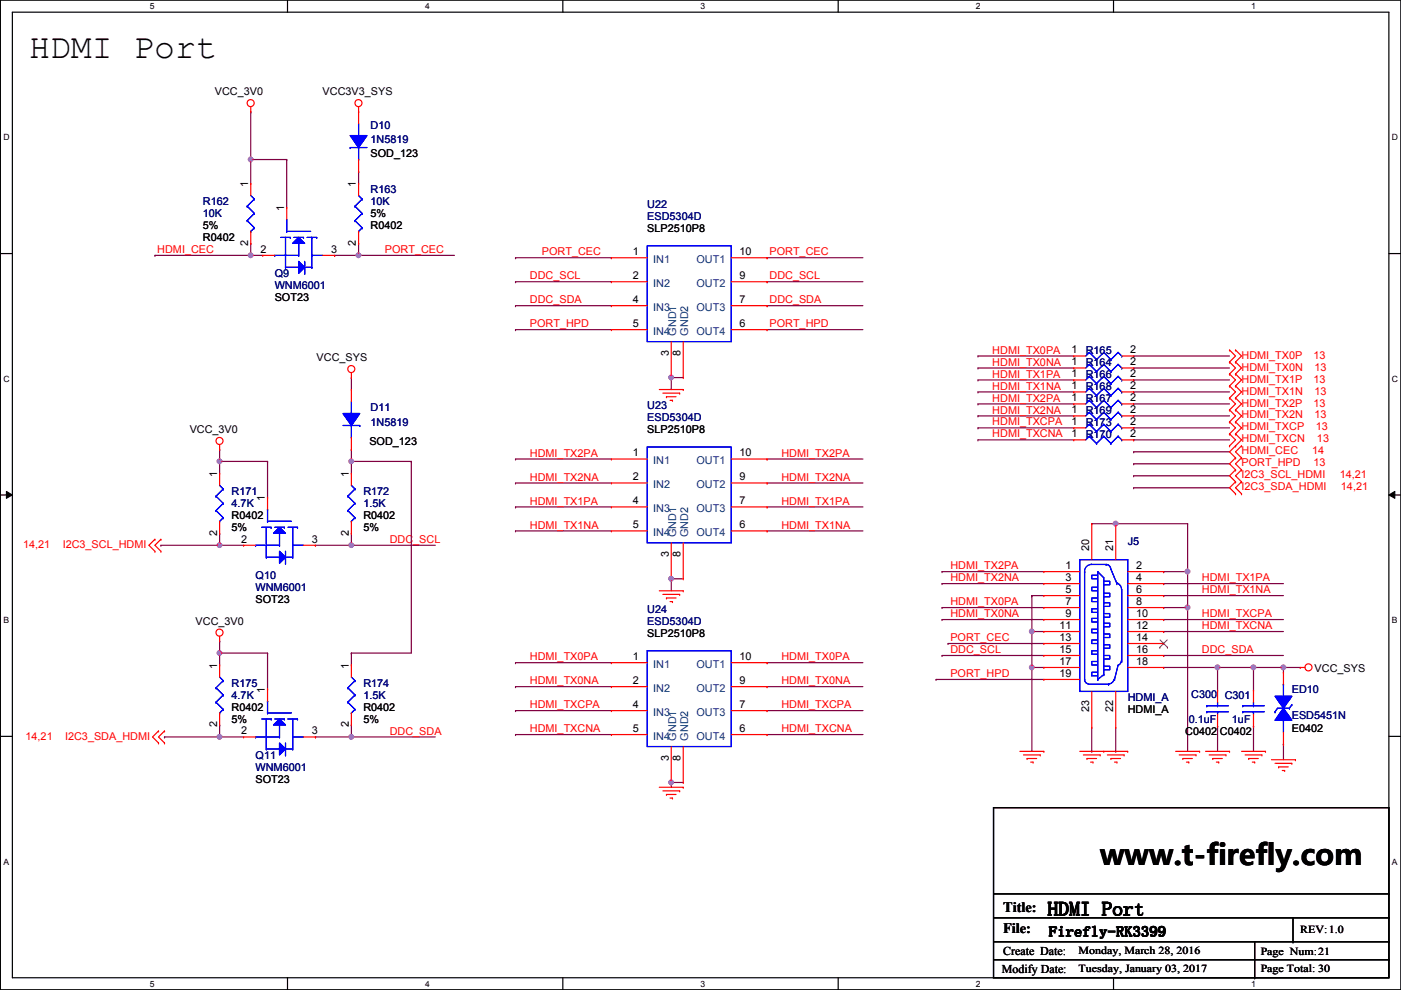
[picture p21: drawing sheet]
<svg xmlns="http://www.w3.org/2000/svg" width="297mm" height="210mm" viewBox="0 0 297 210" stroke-linecap="round" stroke-linejoin="round" font-family="sans-serif">
<defs><g id="words">
<text font-size="7.4" x="6.2" y="12.2">HDMI Port</text>
<text font-size="6.1" x="233.3" y="183.3">www.t-firefly.com</text>
<text font-size="4.1" x="222.2" y="194.1">HDMI Port</text>
<g font-size="3">
<text x="212.7" y="193.3">Title:</text>
<text x="212.7" y="197.9">File:</text>
<text x="222.4" y="198.5">Firefly-RK3399</text>
</g>
<g font-size="2.5">
<text x="212.7" y="202.5">Create Date:</text>
<text x="212.4" y="206.3">Modify Date:</text>
</g>
<g font-size="2.3">
<text x="45.5" y="20.2">VCC_3V0</text>
<text x="68.4" y="20.2">VCC3V3_SYS</text>
<text x="78.6" y="33.4">SOD_123</text>
<text x="52.6" y="39.7" transform="rotate(-90 52.6 39.7)">1</text>
<text x="75.5" y="39.7" transform="rotate(-90 75.5 39.7)">1</text>
<text x="60.2" y="44.7" transform="rotate(-90 60.2 44.7)">1</text>
<text x="78.6" y="46.1">5%</text>
<text x="43" y="51.1">R0402</text>
<text x="43" y="48.6">5%</text>
<text x="52.6" y="52.1" transform="rotate(-90 52.6 52.1)">2</text>
<text x="55.2" y="53.6">2</text>
<text x="70.2" y="53.6">3</text>
<text x="75.5" y="52.1" transform="rotate(-90 75.5 52.1)">2</text>
<text x="78.6" y="48.6">R0402</text>
<text x="137.2" y="49.1">SLP2510P8</text>
<text x="134.2" y="54.1">1</text>
<text x="134.2" y="59.2">2</text>
<text x="156.8" y="59.2">9</text>
<text x="156.8" y="54.1">10</text>
<text x="58.2" y="63.8">SOT23</text>
<text x="134.2" y="64.3">4</text>
<text x="156.8" y="64.3">7</text>
<text x="134.2" y="69.3">5</text>
<text x="156.8" y="69.3">6</text>
<text x="67.1" y="76.5">VCC_SYS</text>
<text x="141.8" y="75.5" transform="rotate(-90 141.8 75.5)">3</text>
<text x="144.3" y="75.5" transform="rotate(-90 144.3 75.5)">8</text>
<text x="227.2" y="74.9">1</text>
<text x="227.2" y="77.5">1</text>
<text x="239.6" y="74.9">2</text>
<text x="239.6" y="77.5">2</text>
<text x="227.2" y="82.5">1</text>
<text x="227.2" y="80">1</text>
<text x="239.6" y="82.5">2</text>
<text x="239.6" y="80">2</text>
<text x="227.2" y="85.1">1</text>
<text x="227.2" y="87.6">1</text>
<text x="239.6" y="85.1">2</text>
<text x="239.6" y="87.6">2</text>
<text x="40.2" y="91.8">VCC_3V0</text>
<text x="78.3" y="94.3">SOD_123</text>
<text x="137.2" y="91.8">SLP2510P8</text>
<text x="227.2" y="92.7">1</text>
<text x="227.2" y="90.2">1</text>
<text x="239.6" y="92.7">2</text>
<text x="239.6" y="90.2">2</text>
<text x="46" y="101.1" transform="rotate(-90 46 101.1)">1</text>
<text x="74" y="101.1" transform="rotate(-90 74 101.1)">1</text>
<text x="134.2" y="96.8">1</text>
<text x="134.2" y="101.9">2</text>
<text x="156.8" y="101.9">9</text>
<text x="156.8" y="96.8">10</text>
<text x="56.2" y="106.2" transform="rotate(-90 56.2 106.2)">1</text>
<text x="134.2" y="106.9">4</text>
<text x="156.8" y="106.9">7</text>
<text x="46" y="113.6" transform="rotate(-90 46 113.6)">2</text>
<text x="49.1" y="110.1">R0402</text>
<text x="49.1" y="112.6">5%</text>
<text x="74" y="113.6" transform="rotate(-90 74 113.6)">2</text>
<text x="77" y="110.1">R0402</text>
<text x="77" y="112.6">5%</text>
<text x="134.2" y="112">5</text>
<text x="156.8" y="112">6</text>
<text x="51.1" y="115.1">2</text>
<text x="66.1" y="115.1">3</text>
<text x="141.8" y="118.2" transform="rotate(-90 141.8 118.2)">3</text>
<text x="144.3" y="118.2" transform="rotate(-90 144.3 118.2)">8</text>
<text x="230.9" y="116.9" transform="rotate(-90 230.9 116.9)">20</text>
<text x="236" y="116.9" transform="rotate(-90 236 116.9)">21</text>
<text x="225.9" y="120.6">1</text>
<text x="225.9" y="123.2">3</text>
<text x="225.9" y="125.7">5</text>
<text x="240.9" y="120.6">2</text>
<text x="240.9" y="123.2">4</text>
<text x="240.9" y="125.7">6</text>
<text x="54.2" y="127.8">SOT23</text>
<text x="225.9" y="128.3">7</text>
<text x="225.9" y="130.8">9</text>
<text x="240.9" y="128.3">8</text>
<text x="240.9" y="130.8">10</text>
<text x="41.5" y="132.4">VCC_3V0</text>
<text x="137.2" y="135">SLP2510P8</text>
<text x="224.6" y="133.3">11</text>
<text x="224.6" y="135.9">13</text>
<text x="240.9" y="133.3">12</text>
<text x="240.9" y="135.9">14</text>
<text x="46" y="141.8" transform="rotate(-90 46 141.8)">1</text>
<text x="74" y="141.8" transform="rotate(-90 74 141.8)">1</text>
<text x="134.2" y="140">1</text>
<text x="156.8" y="140">10</text>
<text x="224.6" y="138.4">15</text>
<text x="224.6" y="141">17</text>
<text x="224.6" y="143.5">19</text>
<text x="240.9" y="138.4">16</text>
<text x="240.9" y="141">18</text>
<text x="278.7" y="142.6">VCC_SYS</text>
<text x="56.2" y="146.9" transform="rotate(-90 56.2 146.9)">1</text>
<text x="134.2" y="145">2</text>
<text x="156.8" y="145">9</text>
<text x="46" y="154.2" transform="rotate(-90 46 154.2)">2</text>
<text x="49.1" y="150.7">R0402</text>
<text x="49.1" y="153.2">5%</text>
<text x="51.1" y="155.7">2</text>
<text x="66.1" y="155.7">3</text>
<text x="74" y="154.2" transform="rotate(-90 74 154.2)">2</text>
<text x="77" y="150.7">R0402</text>
<text x="77" y="153.2">5%</text>
<text x="134.2" y="150.1">4</text>
<text x="134.2" y="155.2">5</text>
<text x="156.8" y="155.2">6</text>
<text x="156.8" y="150.1">7</text>
<text x="230.9" y="150.9" transform="rotate(-90 230.9 150.9)">23</text>
<text x="236" y="150.9" transform="rotate(-90 236 150.9)">22</text>
<text x="239.1" y="151.2">HDMI_A</text>
<text x="251.3" y="155.8">C0402</text>
<text x="258.7" y="155.8">C0402</text>
<text x="273.9" y="155.3">E0402</text>
<text x="141.8" y="161.3" transform="rotate(-90 141.8 161.3)">3</text>
<text x="144.3" y="161.3" transform="rotate(-90 144.3 161.3)">8</text>
<text x="54.2" y="165.9">SOT23</text>
<text x="275.7" y="197.9">REV:1.0</text>
<text x="228.7" y="202.2">Monday, March 28, 2016</text>
<text x="267.3" y="202.5">Page Num:21</text>
<text x="228.7" y="206">Tuesday, January 03, 2017</text>
<text x="267.3" y="206">Page Total: 30</text>
</g>
<g font-size="2.3" fill="#000080">
<text x="78.6" y="27.3">D10</text>
<text x="78.6" y="30.3">1N5819</text>
<text x="78.6" y="41">R163</text>
<text x="43" y="43.5">R162</text>
<text x="43" y="46.1">10K</text>
<text x="78.6" y="43.5">10K</text>
<text x="137.2" y="44">U22</text>
<text x="137.2" y="46.6">ESD5304D</text>
<text x="58.2" y="58.8">Q9</text>
<text x="58.2" y="61.3">WNM6001</text>
<text x="230.2" y="75">R165</text>
<text x="230.2" y="77.6">R164</text>
<text x="230.2" y="82.6">R168</text>
<text x="230.2" y="80.1">R166</text>
<text x="78.6" y="87.2">D11</text>
<text x="137.2" y="86.7">U23</text>
<text x="137.2" y="89.2">ESD5304D</text>
<text x="230.2" y="85.2">R167</text>
<text x="230.2" y="87.7">R169</text>
<text x="78.6" y="90.3">1N5819</text>
<text x="230.2" y="92.8">R170</text>
<text x="230.2" y="90.3">R173</text>
<text x="49.1" y="105">R171</text>
<text x="49.1" y="107.5">4.7K</text>
<text x="77" y="105">R172</text>
<text x="77" y="107.5">1.5K</text>
<text x="239.1" y="115.7">J5</text>
<text x="54.2" y="122.8">Q10</text>
<text x="54.2" y="125.3">WNM6001</text>
<text x="137.2" y="129.9">U24</text>
<text x="137.2" y="132.4">ESD5304D</text>
<text x="49.1" y="145.6">R175</text>
<text x="49.1" y="148.2">4.7K</text>
<text x="77" y="145.6">R174</text>
<text x="77" y="148.2">1.5K</text>
<text x="239.1" y="148.7">HDMI_A</text>
<text x="252.6" y="147.9">C300</text>
<text x="259.7" y="148.2">C301</text>
<text x="273.9" y="146.9">ED10</text>
<text x="252" y="153.2">0.1uF</text>
<text x="261.2" y="153.2">1uF</text>
<text x="273.9" y="152.5">ESD5451N</text>
<text x="54.2" y="160.9">Q11</text>
<text x="54.2" y="163.4">WNM6001</text>
</g>
<g font-size="2.3" fill="#f00">
<text x="33.4" y="53.6">HDMI_CEC</text>
<text x="81.6" y="53.6">PORT_CEC</text>
<text x="112.3" y="59.2">DDC_SCL</text>
<text x="114.9" y="54.1">PORT_CEC</text>
<text x="163.1" y="54.1">PORT_CEC</text>
<text x="163.1" y="59.2">DDC_SCL</text>
<text x="112.3" y="64.3">DDC_SDA</text>
<text x="163.1" y="64.3">DDC_SDA</text>
<text x="112.3" y="69.4">PORT_HPD</text>
<text x="163.1" y="69.4">PORT_HPD</text>
<text x="210.4" y="77.5">HDMI_TX0NA</text>
<text x="210.4" y="75">HDMI_TX0PA</text>
<text x="263.2" y="76">HDMI_TX0P</text>
<text x="278.5" y="76">13</text>
<text x="210.4" y="80.1">HDMI_TX1PA</text>
<text x="210.4" y="82.6">HDMI_TX1NA</text>
<text x="263.2" y="78.6">HDMI_TX0N</text>
<text x="263.2" y="81.1">HDMI_TX1P</text>
<text x="263.2" y="83.7">HDMI_TX1N</text>
<text x="278.5" y="81.1">13</text>
<text x="278.7" y="78.6">13</text>
<text x="278.7" y="83.7">13</text>
<text x="210.4" y="85.1">HDMI_TX2PA</text>
<text x="210.4" y="87.7">HDMI_TX2NA</text>
<text x="263.2" y="86.2">HDMI_TX2P</text>
<text x="263.2" y="88.7">HDMI_TX2N</text>
<text x="278.5" y="86.2">13</text>
<text x="278.7" y="88.7">13</text>
<text x="210.4" y="92.8">HDMI_TXCNA</text>
<text x="210.4" y="90.2">HDMI_TXCPA</text>
<text x="263.2" y="91.3">HDMI_TXCP</text>
<text x="263.2" y="93.8">HDMI_TXCN</text>
<text x="279" y="91.3">13</text>
<text x="279.2" y="93.8">13</text>
<text x="112.3" y="101.9">HDMI_TX2NA</text>
<text x="112.3" y="96.8">HDMI_TX2PA</text>
<text x="165.7" y="96.8">HDMI_TX2PA</text>
<text x="165.7" y="101.9">HDMI_TX2NA</text>
<text x="263.2" y="98.9">PORT_HPD</text>
<text x="263.2" y="101.4">I2C3_SCL_HDMI</text>
<text x="263.2" y="96.4">HDMI_CEC</text>
<text x="278.2" y="96.4">14</text>
<text x="278.5" y="98.9">13</text>
<text x="284.1" y="101.4">14,21</text>
<text x="112.3" y="107">HDMI_TX1PA</text>
<text x="165.7" y="107">HDMI_TX1PA</text>
<text x="263.2" y="104">I2C3_SDA_HDMI</text>
<text x="284.3" y="104">14,21</text>
<text x="112.3" y="112.1">HDMI_TX1NA</text>
<text x="165.7" y="112.1">HDMI_TX1NA</text>
<text x="4.9" y="116.2">14,21</text>
<text x="13.3" y="116.2">I2C3_SCL_HDMI</text>
<text x="82.6" y="115.1">DDC_SCL</text>
<text x="201.5" y="123.2">HDMI_TX2NA</text>
<text x="201.5" y="120.7">HDMI_TX2PA</text>
<text x="254.8" y="123.2">HDMI_TX1PA</text>
<text x="254.8" y="125.8">HDMI_TX1NA</text>
<text x="201.5" y="128.3">HDMI_TX0PA</text>
<text x="201.5" y="130.9">HDMI_TX0NA</text>
<text x="254.8" y="130.9">HDMI_TXCPA</text>
<text x="201.5" y="135.9">PORT_CEC</text>
<text x="254.8" y="133.4">HDMI_TXCNA</text>
<text x="112.3" y="140">HDMI_TX0PA</text>
<text x="165.7" y="140">HDMI_TX0PA</text>
<text x="201.5" y="143.6">PORT_HPD</text>
<text x="201.5" y="138.5">DDC_SCL</text>
<text x="254.8" y="138.5">DDC_SDA</text>
<text x="112.3" y="145.1">HDMI_TX0NA</text>
<text x="165.7" y="145.1">HDMI_TX0NA</text>
<text x="82.6" y="155.7">DDC_SDA</text>
<text x="112.3" y="155.2">HDMI_TXCNA</text>
<text x="112.3" y="150.2">HDMI_TXCPA</text>
<text x="165.7" y="155.2">HDMI_TXCNA</text>
<text x="165.7" y="150.2">HDMI_TXCPA</text>
<text x="5.4" y="156.8">14,21</text>
<text x="13.8" y="156.8">I2C3_SDA_HDMI</text>
</g>
<g font-size="2.3" fill="#004080">
<text x="138.5" y="55.7">IN1</text>
<text x="147.7" y="55.7">OUT1</text>
<text x="138.5" y="60.8">IN2</text>
<text x="138.5" y="65.9">IN3</text>
<text x="147.7" y="65.9">OUT3</text>
<text x="147.7" y="60.8">OUT2</text>
<text x="138.5" y="71">IN4</text>
<text x="143.4" y="71.2" transform="rotate(-90 143.4 71.2)">GND1</text>
<text x="145.9" y="71.2" transform="rotate(-90 145.9 71.2)">GND2</text>
<text x="147.7" y="71">OUT4</text>
<text x="138.5" y="98.4">IN1</text>
<text x="147.7" y="98.4">OUT1</text>
<text x="138.5" y="103.5">IN2</text>
<text x="147.7" y="103.5">OUT2</text>
<text x="138.5" y="108.5">IN3</text>
<text x="138.5" y="113.6">IN4</text>
<text x="143.4" y="113.8" transform="rotate(-90 143.4 113.8)">GND1</text>
<text x="145.9" y="113.8" transform="rotate(-90 145.9 113.8)">GND2</text>
<text x="147.7" y="113.6">OUT4</text>
<text x="147.7" y="108.5">OUT3</text>
<text x="138.5" y="141.6">IN1</text>
<text x="147.7" y="141.6">OUT1</text>
<text x="138.5" y="146.6">IN2</text>
<text x="147.7" y="146.6">OUT2</text>
<text x="138.5" y="151.7">IN3</text>
<text x="147.7" y="151.7">OUT3</text>
<text x="138.5" y="156.8">IN4</text>
<text x="143.4" y="157" transform="rotate(-90 143.4 157)">GND1</text>
<text x="145.9" y="157" transform="rotate(-90 145.9 157)">GND2</text>
<text x="147.7" y="156.8">OUT4</text>
</g>
<g font-size="1.8">
<text x="31.8" y="1.9">5</text>
<text x="90.1" y="1.9">4</text>
<text x="148.5" y="1.9">3</text>
<text x="206.9" y="1.9">2</text>
<text x="265.3" y="1.9">1</text>
<text x=".7" y="29.8">D</text>
<text x="295.1" y="29.8">D</text>
<text x=".7" y="80.9">C</text>
<text x="295.1" y="80.9">C</text>
<text x=".7" y="132.1">B</text>
<text x="295.1" y="132.1">B</text>
<text x=".7" y="183.3">A</text>
<text x="295.1" y="183.3">A</text>
<text x="31.8" y="209.2">5</text>
<text x="90.1" y="209.2">4</text>
<text x="148.5" y="209.2">3</text>
<text x="206.9" y="209.2">2</text>
<text x="265.3" y="209.2">1</text>
</g>
</g></defs>
<path d="M.1 0h296.9v209.8h-296.9zM2.6 2.6h291.9v204.7h-291.9z" fill="none" stroke="#000" stroke-width=".25"/>
<g fill="#fff">
<path d="M31.8 .3h1v2h-1z"/>
<path d="M31.8 207.6h1v1.9h-1z"/>
</g>
<path d="M61 0v2.6M61 207.3v2.5" fill="none" stroke="#000" stroke-width=".25"/>
<g fill="#fff">
<path d="M90.1 .3h1v2h-1z"/>
<path d="M90.1 207.6h1v1.9h-1z"/>
</g>
<path d="M119.3 0v2.6M119.3 207.3v2.5" fill="none" stroke="#000" stroke-width=".25"/>
<g fill="#fff">
<path d="M148.5 .3h1v2h-1z"/>
<path d="M148.5 207.6h1v1.9h-1z"/>
</g>
<path d="M177.7 0v2.6M177.7 207.3v2.5" fill="none" stroke="#000" stroke-width=".25"/>
<g fill="#fff">
<path d="M206.9 .3h1v2h-1z"/>
<path d="M206.9 207.6h1v1.9h-1z"/>
</g>
<path d="M236.1 0v2.6M236.1 207.3v2.5" fill="none" stroke="#000" stroke-width=".25"/>
<g fill="#fff">
<path d="M265.3 .3h.9v2h-.9z"/>
<path d="M265.3 207.6h.9v1.9h-.9z"/>
<path d="M.7 28.2h1.3v1.9h-1.3z"/>
<path d="M295.1 28.2h1.3v1.9h-1.3z"/>
<path d="M.7 79.3h1.3v2h-1.3z"/>
<path d="M295.1 79.3h1.3v2h-1.3z"/>
</g>
<path d="M.1 53.8h2.5M294.5 53.8h2.5" fill="none" stroke="#000" stroke-width=".25"/>
<g fill="#fff">
<path d="M.7 130.5h1.2v2h-1.2z"/>
<path d="M295.1 130.5h1.2v2h-1.2z"/>
</g>
<path d="M.1 104.9h2.5M294.5 104.9h2.5" fill="none" stroke="#000" stroke-width=".25"/>
<path d="M1.4 104.2l1.2 .7-1.2 .8zM294.5 104.9l1.2-.7v1.5z" fill="#000"/>
<path d="M1.4 104.2l1.2 .7-1.2 .8zM294.5 104.9l1.2-.7v1.5z" fill="none" stroke="#000" stroke-width=".21"/>
<g fill="#fff">
<path d="M.7 181.7h1.2v2h-1.2z"/>
<path d="M295.1 181.7h1.2v2h-1.2z"/>
</g>
<path d="M.1 156.1h2.5M294.5 156.1h2.5" fill="none" stroke="#000" stroke-width=".25"/>
<path d="M46.6 97.8h.1M46.6 97.8v2.6" fill="none" stroke="#800040" stroke-width=".25"/>
<circle cx="46.5" cy="97.8" r=".49" fill="#f0f"/>
<circle cx="46.5" cy="97.8" r=".49" fill="none" stroke="#f0f" stroke-width=".25"/>
<path d="M46.6 138.5h.1M46.6 138.5v2.5" fill="none" stroke="#800040" stroke-width=".25"/>
<circle cx="46.5" cy="138.4" r=".49" fill="#f0f"/>
<circle cx="46.5" cy="138.4" r=".49" fill="none" stroke="#f0f" stroke-width=".25"/>
<path d="M46.6 115.6h.1M46.6 115.6h5M74.5 115.6h.1M74.5 115.6h17.8" fill="none" stroke="#800040" stroke-width=".25"/>
<circle cx="46.5" cy="115.6" r=".49" fill="#f0f"/>
<circle cx="46.5" cy="115.6" r=".49" fill="none" stroke="#f0f" stroke-width=".25"/>
<path d="M74.5 113.1h.1M74.5 113.1v2.5" fill="none" stroke="#800040" stroke-width=".25"/>
<circle cx="74.5" cy="115.6" r=".49" fill="#f0f"/>
<circle cx="74.5" cy="115.6" r=".49" fill="none" stroke="#f0f" stroke-width=".25"/>
<g fill="none" stroke="#800040" stroke-width=".25">
<path d="M46.6 95.3h.1M46.6 97.8h.1M46.6 95.3v2.5M46.6 97.8h10.1M56.7 97.8h.1M56.7 97.8v7.7M74.5 95.3h.1M74.5 95.3v2.5M34.1 115.6h.1M46.6 113.1h.1M46.6 113.1v2.5h-12.5M66.9 115.6h.1"/>
<path d="M66.9 115.6h7.6M56.7 138.5h.1M56.7 138.5v7.6M46.6 153.7h.1M46.6 153.7v2.6M66.9 156.3h.1M66.9 156.3h25.4M74.5 153.7h.1M74.5 156.3h.1M74.5 153.7v2.6"/>
</g>
<circle cx="74.5" cy="156.2" r=".49" fill="#f0f"/>
<circle cx="74.5" cy="156.2" r=".49" fill="none" stroke="#f0f" stroke-width=".25"/>
<path d="M34.9 156.3h.1M34.9 156.3h16.7M46.6 156.3h.1" fill="none" stroke="#800040" stroke-width=".25"/>
<circle cx="46.5" cy="156.2" r=".49" fill="#f0f"/>
<circle cx="46.5" cy="156.2" r=".49" fill="none" stroke="#f0f" stroke-width=".25"/>
<g fill="none" stroke="#800040" stroke-width=".25">
<path d="M240.4 75.5h.1M240.4 78h.1M240.4 75.5h20.3M240.4 78h20.3M74.5 80.1h.1M74.5 97.8h.1M74.5 80.1v2.5M74.5 97.8h12.7M240.4 85.6h.1M240.4 88.2h.1M240.4 90.7h.1M240.4 93.3h.1"/>
<path d="M240.4 80.6h.1M240.4 83.1h.1M240.4 98.3h.1M240.4 95.8h.1M240.4 85.6h20.3M240.4 88.2h20.3M240.4 90.7h20.3M240.4 93.3h20.3M240.4 80.6h20.3M240.4 83.1h20.3M240.4 98.3h20.3M240.4 95.8h20.3"/>
<path d="M240.4 100.9h.1M240.4 103.4h.1M240.4 100.9h20.3M240.4 103.4h20.3M46.6 135.9h.1M46.6 138.5h.1M46.6 135.9v2.6M46.6 138.5h10.1"/>
</g>
<circle cx="74.5" cy="97.8" r=".49" fill="#f0f"/>
<circle cx="74.5" cy="97.8" r=".49" fill="none" stroke="#f0f" stroke-width=".25"/>
<path d="M53.2 23.7h.1M53.2 23.7v10.1M74.5 97.8h.1M74.5 97.8v2.6M87.2 97.8h.1M87.2 97.8v40.7h-12.7M74.5 138.5h.1M74.5 138.5v2.5" fill="none" stroke="#800040" stroke-width=".25"/>
<circle cx="53.1" cy="33.8" r=".49" fill="#f0f"/>
<circle cx="53.1" cy="33.8" r=".49" fill="none" stroke="#f0f" stroke-width=".25"/>
<path d="M60.8 33.8h.1M60.8 33.8v10.2M32.8 54.1h.1M32.8 54.1h22.9M53.2 51.6h.1M53.2 54.1h.1M53.2 51.6v2.5M70.9 54.1h.1M70.9 54.1h5.1" fill="none" stroke="#800040" stroke-width=".25"/>
<circle cx="53.1" cy="54.1" r=".49" fill="#f0f"/>
<circle cx="53.1" cy="54.1" r=".49" fill="none" stroke="#f0f" stroke-width=".25"/>
<path d="M76 54.1h.1M76 54.1h20.3" fill="none" stroke="#800040" stroke-width=".25"/>
<circle cx="76" cy="54.1" r=".49" fill="#f0f"/>
<circle cx="76" cy="54.1" r=".49" fill="none" stroke="#f0f" stroke-width=".25"/>
<g fill="none" stroke="#800040" stroke-width=".25">
<path d="M53.2 33.8h.1M53.2 33.8h7.6M53.2 33.8v5.1M76 36.4h.1M76 36.4v2.5M76 51.6h.1M76 51.6v2.5M251.8 111h.1M251.8 111v10.2M199.7 128.8h.1M199.7 123.7h.1M199.7 128.8h21.6"/>
<path d="M199.7 123.7h21.6M201 136.4h.1M201 136.4h20.3M246.7 133.9h.1M246.7 139h.1M246.7 133.9h25.4M246.7 139h25.4M251.8 128.8h.1M251.8 128.8v30.5M198.5 144.1h.1M198.5 144.1h22.8"/>
</g>
<circle cx="251.8" cy="128.8" r=".49" fill="#f0f"/>
<circle cx="251.8" cy="128.8" r=".49" fill="none" stroke="#f0f" stroke-width=".25"/>
<path d="M231.5 111h.1M231.5 111h5.1M199.7 131.4h.1M199.7 131.4h21.6M218.8 126.3h.1M218.8 126.3v7.6M246.7 123.7h.1M246.7 131.4h.1M246.7 123.7h25.4M246.7 131.4h25.4M218.8 141.5h.1M218.8 141.5h2.5" fill="none" stroke="#800040" stroke-width=".25"/>
<circle cx="218.8" cy="141.5" r=".49" fill="#f0f"/>
<circle cx="218.8" cy="141.5" r=".49" fill="none" stroke="#f0f" stroke-width=".25"/>
<g fill="none" stroke="#800040" stroke-width=".25">
<path d="M236.6 111h.1M236.6 111h15.2M199.7 121.2h.1M199.7 139h.1M199.7 121.2h21.6M199.7 139h21.6M218.8 126.3h.1M218.8 133.9h.1M218.8 126.3h2.5M218.8 133.9h2.5M246.7 121.2h.1M246.7 126.3h.1"/>
<path d="M246.7 128.8h.1M246.7 126.3h25.4M246.7 121.2h5.1M246.7 128.8h5.1M218.8 141.5h.1M218.8 141.5v17.8M272.1 141.5h.1M272.1 141.5h3.6"/>
</g>
<circle cx="236.5" cy="111" r=".49" fill="#f0f"/>
<circle cx="236.5" cy="111" r=".49" fill="none" stroke="#f0f" stroke-width=".25"/>
<path d="M251.8 121.2h.1M251.8 121.2v7.6" fill="none" stroke="#800040" stroke-width=".25"/>
<circle cx="251.8" cy="121.2" r=".49" fill="#f0f"/>
<circle cx="251.8" cy="121.2" r=".49" fill="none" stroke="#f0f" stroke-width=".25"/>
<path d="M246.7 141.5h.1M246.7 141.5h11.4M258.1 154h.1M258.1 141.5h.1M258.1 141.5v4.8M258.1 154v5.3M265.8 154h.1M265.8 154v5.3" fill="none" stroke="#800040" stroke-width=".25"/>
<circle cx="258.1" cy="141.5" r=".49" fill="#f0f"/>
<circle cx="258.1" cy="141.5" r=".49" fill="none" stroke="#f0f" stroke-width=".25"/>
<g fill="none" stroke="#800040" stroke-width=".25">
<path d="M207.3 78h.1M207.3 75.5h.1M207.3 78h20.4M207.3 75.5h20.4M207.3 93.3h.1M207.3 90.7h.1M207.3 85.6h.1M207.3 80.6h.1M207.3 88.2h.1M207.3 83.1h.1M207.3 93.3h20.4M207.3 90.7h20.4"/>
<path d="M207.3 85.6h20.4M207.3 80.6h20.4M207.3 88.2h20.4M207.3 83.1h20.4M218.8 133.9h.1M218.8 133.9v7.6"/>
</g>
<circle cx="218.8" cy="133.9" r=".49" fill="#f0f"/>
<circle cx="218.8" cy="133.9" r=".49" fill="none" stroke="#f0f" stroke-width=".25"/>
<g fill="none" stroke="#800040" stroke-width=".25">
<path d="M109.3 54.7h.1M109.3 54.7h20.3M162.6 54.7h.1M162.6 54.7h20.4M109.3 102.4h.1M109.3 102.4h20.3M142.3 122.7h.1M142.3 122.7h2.6M142.3 122.7v2.6M162.6 145.6h.1M162.6 145.6h20.4M142.3 165.9h.1"/>
<path d="M142.3 165.9h2.6"/>
</g>
<circle cx="142.3" cy="122.7" r=".49" fill="#f0f"/>
<circle cx="142.3" cy="122.7" r=".49" fill="none" stroke="#f0f" stroke-width=".25"/>
<path d="M142.3 165.9h.1M142.3 165.9v1" fill="none" stroke="#800040" stroke-width=".25"/>
<circle cx="142.3" cy="165.9" r=".49" fill="#f0f"/>
<circle cx="142.3" cy="165.9" r=".49" fill="none" stroke="#f0f" stroke-width=".25"/>
<g fill="none" stroke="#800040" stroke-width=".25">
<path d="M109.3 59.7h.1M109.3 59.7h20.3M162.6 59.7h.1M162.6 59.7h20.4M109.3 64.8h.1M109.3 69.9h.1M109.3 64.8h20.3M109.3 69.9h20.3M162.6 64.8h.1M162.6 69.9h.1M162.6 64.8h20.4M162.6 69.9h20.4"/>
<path d="M109.3 97.3h.1M109.3 97.3h20.3M142.3 80.1h.1M142.3 80.1v2.5M142.3 80.1h2.6M162.6 97.3h.1M162.6 97.3h20.4M109.3 107.5h.1M109.3 112.6h.1M109.3 107.5h20.3M109.3 112.6h20.3M162.6 107.5h.1"/>
<path d="M162.6 102.4h.1M162.6 112.6h.1M162.6 107.5h20.4M162.6 112.6h20.4M162.6 102.4h20.4M109.3 155.7h.1M109.3 140.5h.1M109.3 145.6h.1M109.3 150.7h.1M109.3 155.7h20.3M109.3 150.7h20.3M109.3 140.5h20.3"/>
<path d="M109.3 145.6h20.3M162.6 155.7h.1M162.6 150.7h.1M162.6 140.5h.1M162.6 155.7h20.4M162.6 150.7h20.4M162.6 140.5h20.4"/>
</g>
<circle cx="142.3" cy="80" r=".49" fill="#f0f"/>
<circle cx="142.3" cy="80" r=".49" fill="none" stroke="#f0f" stroke-width=".25"/>
<path d="M258.1 141.5h.1M258.1 141.5h7.7M265.8 141.5h.1M265.8 141.5v4.8M272.1 157.8h.1M272.1 141.5h.1M272.1 141.5v1M272.1 157.8v3.3" fill="none" stroke="#800040" stroke-width=".25"/>
<circle cx="272.1" cy="141.5" r=".49" fill="#f0f"/>
<circle cx="272.1" cy="141.5" r=".49" fill="none" stroke="#f0f" stroke-width=".25"/>
<path d="M265.8 141.5h.1M265.8 141.5h6.3" fill="none" stroke="#800040" stroke-width=".25"/>
<circle cx="265.7" cy="141.5" r=".49" fill="#f0f"/>
<circle cx="265.7" cy="141.5" r=".49" fill="none" stroke="#f0f" stroke-width=".25"/>
<path d="M231.5 159.3h.1M231.5 154.2v5.1M236.6 159.3h.1M236.6 154.2v5.1" fill="none" stroke="#800040" stroke-width=".25"/>
<g fill="none" stroke="#f00" stroke-width=".25">
<path d="M53.2 23.7h.1M53.2 22.6v1.1M76 23.7h.1M76 22.6v1.1M74.5 79v1.1M260.7 79.3h.1M260.7 76.8h.1M260.7 74.2h.1M260.7 76.8l1.3 1.2-1.3 1.3M260.7 74.2l1.3 1.3-1.3 1.3M260.7 79.3l1.3 1.3-1.3 1.2M262 79.3h.1"/>
<path d="M262 76.8h.1M262 74.2h.1M262 76.8l1.2 1.2-1.2 1.3M262 74.2l1.2 1.3-1.2 1.3M262 79.3l1.2 1.3-1.2 1.2M46.6 95.3h.1M46.6 94.3v1M74.5 80.1h.1M139.8 82.6h5.1M140.5 83.4h3.6M141.3 84.1h.1M141.3 84.1h2"/>
<path d="M142.1 84.9h.5M142.6 84.9h.1M144.1 83.4h.1M144.9 82.6h.1M260.7 81.8h.1M260.7 84.4h.1M260.7 86.9h.1M260.7 89.5h.1M260.7 92h.1M260.7 94.5h.1M260.7 81.8l1.3 1.3-1.3 1.3M260.7 84.4l1.3 1.2-1.3 1.3"/>
<path d="M260.7 86.9l1.3 1.3-1.3 1.3M260.7 89.5l1.3 1.2-1.3 1.3M260.7 92l1.3 1.3-1.3 1.2M262 81.8h.1M262 84.4h.1M262 86.9h.1M262 89.5h.1M262 92h.1M262 94.5h.1M262 97.1h.1M262 99.6h.1M262 81.8l1.2 1.3-1.2 1.3"/>
<path d="M262 84.4l1.2 1.2-1.2 1.3M262 86.9l1.2 1.3-1.2 1.3M262 89.5l1.2 1.2-1.2 1.3M262 92l1.2 1.3-2.5 2.5 1.3 1.3M262 97.1l-1.3 1.2 1.3 1.3M262 99.6l-1.3 1.3 1.3 1.3M263.2 99.6h.1M263.2 97.1h.1M263.2 94.5h.1M263.2 97.1l-1.2 1.2 1.2 1.3M263.2 99.6l-1.2 1.3 1.2 1.3M263.2 94.5l-1.2 1.3 1.2 1.3"/>
<path d="M32.8 114.3h.1M32.8 116.9h.1M32.8 114.3l-1.2 1.3 1.2 1.3M34.1 114.3h.1M34.1 116.9h.1M34.1 114.3l-1.3 1.3 1.3 1.3M262 102.2h.1M262 104.7h.1M262 102.2l-1.3 1.2 1.3 1.3M263.2 102.2h.1M263.2 104.7h.1M263.2 102.2l-1.2 1.2 1.2 1.3"/>
<path d="M46.6 135.9h.1M46.6 134.9v1M139.8 125.3h5.1M140.5 126h3.6M141.3 126.8h.1M141.3 126.8h2M142.1 127.6h.5M142.6 127.6h.1M144.1 126h.1M144.9 125.3h.1M33.6 155h.1M33.6 157.5h.1"/>
<path d="M33.6 155l-1.3 1.3 1.3 1.2M34.9 155h.1M34.9 157.5h.1M34.9 155l-1.3 1.3 1.3 1.2M216.2 159.3h5.1M221.3 159.3h.1M228.9 159.3h10.2M234 159.3h.1M239.1 159.3h.1M249.3 159.3h5M254.3 159.3h.1M255.6 159.3h5.1"/>
<path d="M260.7 159.3h.1M263.2 159.3h5.1M268.3 159.3h.1M275.7 141.5h.1M275.7 141.5h1M139.8 166.9h5.1M140.5 167.7h3.6M141.3 168.4h.1M141.3 168.4h2M142.1 169.2h.5M142.6 169.2h.1M144.1 167.7h.1"/>
<path d="M144.9 166.9h.1M217 160.1h3.6M217.8 160.8h.1M217.8 160.8h2M218.5 161.6h.5M219 161.6h.1M220.6 160.1h.1M229.7 160.1h3.6M230.5 160.8h.1M230.5 160.8h2M231.2 161.6h.5M231.7 161.6h.1"/>
<path d="M233.3 160.1h.1M234.8 160.1h3.5M235.5 160.8h.1M235.5 160.8h2.1M236.3 161.6h.5M236.8 161.6h.1M238.3 160.1h.1M250 160.1h3.6M250.8 160.8h.1M250.8 160.8h2M251.5 161.6h.5M252 161.6h.1"/>
<path d="M253.6 160.1h.1M256.4 160.1h3.5M257.1 160.8h.1M257.1 160.8h2.1M257.9 161.6h.5M258.4 161.6h.1M259.9 160.1h.1M264 160.1h3.5M264.7 160.8h.1M264.7 160.8h2.1M265.5 161.6h.5M266 161.6h.1"/>
<path d="M267.5 160.1h.1M269.6 161.1h5.1M270.3 161.8h3.6M271.1 162.6h.1M271.1 162.6h2M271.9 163.4h.5M272.4 163.4h.1M273.9 161.8h.1M274.7 161.1h.1"/>
<circle cx="53.1" cy="21.9" r=".75"/>
<circle cx="76" cy="21.9" r=".75"/>
<circle cx="74.5" cy="78.2" r=".75"/>
<circle cx="46.5" cy="93.5" r=".75"/>
<circle cx="46.5" cy="134.1" r=".75"/>
<circle cx="277.4" cy="141.5" r=".75"/>
</g>
<g fill="none" stroke="#000" stroke-width=".25">
<path d="M210.6 171.2h83.9v36.1h-83.9zM210.6 189.5h83.9M210.6 194.6h83.9M210.6 199.7h83.9M266 199.7v7.6M274.1 199.7h.1M274.1 194.6v5.1M294.5 189.5h.1M294.5 194.6h.1M294.5 199.7h.1M210.6 203.5h83.9M266 207.3h.1"/>
<path d="M294.5 203.5h.1"/>
</g>
<path d="M72.7 90.2h3.6M74.5 87.7h.1M74.5 92.8h.1M74.5 85.1v2.6M74.5 90.2v2.6M76.3 90.2h.1" fill="none" stroke="#00f" stroke-width=".25"/>
<path d="M72.7 87.7h3.6l-1.8 2.5z" fill-rule="evenodd" fill="#00f"/>
<path d="M72.7 87.7h3.6l-1.8 2.5zM72.7 90.2h3.6M74.5 87.7h.1M74.5 92.8h.1M74.5 85.1v2.6M74.5 90.2v2.6M76.3 90.2h.1" fill="none" stroke="#00f" stroke-width=".25"/>
<path d="M72.7 87.7h3.6l-1.8 2.5z" fill-rule="evenodd" fill="#00f"/>
<g fill="none" stroke="#00f" stroke-width=".25">
<path d="M231 74.7h.1M231 74.7l-.8 .8M231 74.7l1.5 1.5M232.5 76.2h.1M234 74.7h.1M234 74.7l-1.5 1.5M234 74.7l1.5 1.5M235.5 76.2h.1M237.1 74.7h.1M237.1 74.7l-1.6 1.5M237.1 74.7l.7 .8M237.8 75.5h.1"/>
<path d="M72.7 87.7h3.6l-1.8 2.5zM137.2 94.8h17.8v20.3h-17.8zM231 84.9h.1M231 84.9l-.8 .7M231 84.9l1.5 1.5M232.5 86.4h.1M234 84.9h.1M234 84.9l-1.5 1.5M234 84.9l1.5 1.5M235.5 86.4h.1M237.1 84.9h.1M237.1 84.9l-1.6 1.5"/>
<path d="M237.1 84.9l.7 .7M237.8 85.6h.1"/>
</g>
<g fill="none" stroke="#f00" stroke-width=".25">
<path d="M227.7 75.5h.1M227.7 75.5h2.5M237.8 75.5h2.6M240.4 75.5h.1M74.5 82.6h.1M74.5 95.3h.1M74.5 82.6v2.5M74.5 92.8v2.5M129.6 97.3h.1M129.6 97.3h7.6M155 97.3h7.6M162.6 97.3h.1"/>
<path d="M227.7 85.6h.1M227.7 85.6h2.5M237.8 85.6h2.6M240.4 85.6h.1M129.6 102.4h.1M129.6 107.5h.1M129.6 112.6h.1M129.6 102.4h7.6M129.6 107.5h7.6M129.6 112.6h7.6M142.3 115.1v7.6M144.9 115.1v7.6"/>
<path d="M155 102.4h7.6M155 107.5h7.6M155 112.6h7.6M162.6 112.6h.1M162.6 107.5h.1M162.6 102.4h.1M142.3 122.7h.1M144.9 122.7h.1"/>
</g>
<path d="M59.3 111.8l1.2 1.3h-2.5z" fill="#00f"/>
<path d="M59.3 111.8l1.2 1.3h-2.5z" fill="none" stroke="#00f" stroke-width=".25"/>
<path d="M59.3 116.9l1.2 1.3-1.2 1.2z" fill="#00f"/>
<g fill="none" stroke="#00f" stroke-width=".25">
<path d="M54.2 115.6h.1M54.2 115.6h5.1M55.5 111.8h2M56.5 118.2h.1M56.5 111.8v6.4M56.5 118.2h2.8M56.7 110.5h.1M56.7 108h.1M56.7 110.5h5.1M56.7 108v2.5M57.5 111.8h.1M58.2 111.8h2.1"/>
<path d="M59.3 116.9l1.2 1.3-1.2 1.2zM59.3 118.2h.1M59.3 115.6h.1M59.3 113.1v2.5M60.3 111.8h.1M60.5 119.4h.1M60.5 116.9v2.5M60.5 118.2h1.6M61 111.8h2.1M62.1 118.2h.1M62.1 111.8h.1M62.1 115.6h.1"/>
<path d="M62.1 111.8v6.4M62.1 115.6h2.2M63.1 111.8h.1"/>
</g>
<path d="M59.3 111.8l1.2 1.3h-2.5z" fill="#00f"/>
<path d="M59.3 111.8l1.2 1.3h-2.5z" fill="none" stroke="#00f" stroke-width=".25"/>
<path d="M59.3 116.9l1.2 1.3-1.2 1.2z" fill="#00f"/>
<g fill="none" stroke="#00f" stroke-width=".25">
<path d="M54.2 115.6h.1M54.2 115.6h5.1M55.5 111.8h2M56.5 118.2h.1M56.5 111.8v6.4M56.5 118.2h2.8M56.7 110.5h.1M56.7 108h.1M56.7 110.5h5.1M56.7 108v2.5M57.5 111.8h.1M58.2 111.8h2.1"/>
<path d="M59.3 116.9l1.2 1.3-1.2 1.2zM59.3 118.2h.1M59.3 115.6h.1M59.3 113.1v2.5M60.3 111.8h.1M60.5 119.4h.1M60.5 116.9v2.5M60.5 118.2h1.6M61 111.8h2.1M62.1 118.2h.1M62.1 111.8h.1M62.1 115.6h.1"/>
<path d="M62.1 111.8v6.4M62.1 115.6h2.2M63.1 111.8h.1M270.8 150.2h2.6M272.1 152.7h.1M272.1 145.1h.1M272.1 145.1v2.5M272.1 152.7v2.5M273.4 150.2h.1"/>
</g>
<path d="M51.6 115.6h.1M51.6 115.6h2.6M56.7 105.5h.1M56.7 105.5v2.5M64.3 115.6h2.6M66.9 115.6h.1" fill="none" stroke="#f00" stroke-width=".25"/>
<path d="M272.1 150.2l1.8 2.5h-3.6z" fill-rule="evenodd" fill="#00f"/>
<path d="M270.3 150.9h.1M270.8 150.2l-.5 .7M272.1 150.2l1.8 2.5h-3.6zM273.9 149.4h.1M273.9 149.4l-.5 .8" fill="none" stroke="#00f" stroke-width=".25"/>
<path d="M270.3 147.6h3.6l-1.8 2.6z" fill-rule="evenodd" fill="#00f"/>
<path d="M270.3 147.6h3.6l-1.8 2.6zM270.8 150.2h2.6M272.1 152.7h.1M272.1 145.1h.1M272.1 145.1v2.5M272.1 152.7v2.5M273.4 150.2h.1" fill="none" stroke="#00f" stroke-width=".25"/>
<path d="M272.1 150.2l1.8 2.5h-3.6z" fill-rule="evenodd" fill="#00f"/>
<path d="M270.3 150.9h.1M270.8 150.2l-.5 .7M272.1 150.2l1.8 2.5h-3.6zM273.9 149.4h.1M273.9 149.4l-.5 .8" fill="none" stroke="#00f" stroke-width=".25"/>
<path d="M270.3 147.6h3.6l-1.8 2.6z" fill-rule="evenodd" fill="#00f"/>
<g fill="none" stroke="#00f" stroke-width=".25">
<path d="M74.2 31.3h.1M74.2 31.3h3.6M76 28.7h.1M76 33.8h.1M76 26.2v2.5M76 31.3v2.5M52.4 43.7h.1M52.4 46.8h.1M52.4 43.7l1.5 1.6M52.4 46.8l1.5 1.5M53.2 49.1h.1M53.2 41.4l.7 .8"/>
<path d="M53.9 42.2h.1M53.9 45.3h.1M53.9 48.3h.1M53.9 42.2l-1.5 1.5M53.9 45.3l-1.5 1.5M53.9 48.3l-.7 .8M270.3 147.6h3.6l-1.8 2.6z"/>
</g>
<path d="M53.2 38.9h.1M53.2 38.9v2.5M53.2 51.6h.1M53.2 49.1v2.5M272.1 157.8h.1M272.1 142.5h.1M272.1 142.5v2.6M272.1 155.2v2.6" fill="none" stroke="#f00" stroke-width=".25"/>
<path d="M74.2 28.7h3.6l-1.8 2.6z" fill-rule="evenodd" fill="#00f"/>
<path d="M74.2 28.7h3.6l-1.8 2.6zM74.2 31.3h.1M74.2 31.3h3.6M76 28.7h.1M76 33.8h.1M76 26.2v2.5M76 31.3v2.5" fill="none" stroke="#00f" stroke-width=".25"/>
<path d="M74.2 28.7h3.6l-1.8 2.6z" fill-rule="evenodd" fill="#00f"/>
<g fill="none" stroke="#00f" stroke-width=".25">
<path d="M74.2 28.7h3.6l-1.8 2.6zM231 92.5h.1M231 82.3h.1M231 92.5l-.8 .8M231 92.5l1.5 1.5M231 82.3l-.8 .8M231 82.3l1.5 1.6M232.5 94h.1M232.5 83.9h.1M234 92.5h.1M234 82.3h.1M234 92.5l-1.5 1.5"/>
<path d="M234 92.5l1.5 1.5M234 82.3l-1.5 1.6M234 82.3l1.5 1.6M235.5 94h.1M235.5 83.9h.1M237.1 92.5h.1M237.1 82.3h.1M237.1 92.5l-1.6 1.5M237.1 92.5l.7 .8M237.1 82.3l-1.6 1.6M237.1 82.3l.7 .8M237.8 93.3h.1"/>
<path d="M237.8 83.1h.1M137.2 138h17.8v20.3h-17.8zM73.7 145.8h.1M73.7 148.9h.1M73.7 145.8l1.6 1.6M73.7 148.9l1.6 1.5M74.5 151.2h.1M74.5 143.6l.8 .7M75.3 144.3h.1M75.3 147.4h.1M75.3 150.4h.1M75.3 144.3l-1.6 1.5"/>
<path d="M75.3 147.4l-1.6 1.5M75.3 150.4l-.8 .8M255.9 149.6h.1M255.9 150.9h.1M255.9 149.6h4.5M255.9 150.9h4.5M258.1 150.9h.1M258.1 149.6h.1M258.1 148.9v.7M258.1 150.9v.5M263.5 149.6h.1M263.5 150.9h.1"/>
<path d="M263.5 149.6h4.6M263.5 150.9h4.6M265.8 150.9h.1M265.8 149.6h.1M265.8 148.9v.7M265.8 150.9v.5"/>
</g>
<g fill="none" stroke="#f00" stroke-width=".25">
<path d="M76 23.7h.1M76 36.4h.1M76 23.7v2.5M76 33.8v2.6M227.7 93.3h.1M227.7 83.1h.1M227.7 93.3h2.5M227.7 83.1h2.5M237.8 93.3h2.6M237.8 83.1h2.6M240.4 93.3h.1M240.4 83.1h.1"/>
<path d="M74.5 141h.1M74.5 153.7h.1M74.5 141v2.6M74.5 151.2v2.5M129.6 140.5h.1M129.6 145.6h.1M129.6 150.7h.1M129.6 155.7h.1M129.6 140.5h7.6M129.6 145.6h7.6M129.6 150.7h7.6M129.6 155.7h7.6"/>
<path d="M142.3 158.3v7.6M144.9 158.3v7.6M155 140.5h7.6M155 145.6h7.6M155 150.7h7.6M155 155.7h7.6M162.6 155.7h.1M162.6 150.7h.1M162.6 145.6h.1M162.6 140.5h.1M258.1 154h.1M258.1 146.3h.1"/>
<path d="M258.1 146.3v2.6M258.1 151.4v2.6M265.8 154h.1M265.8 146.3h.1M265.8 146.3v2.6M265.8 151.4v2.6M142.3 165.9h.1M144.9 165.9h.1"/>
</g>
<path d="M59.3 152.4l1.2 1.3h-2.5z" fill="#00f"/>
<path d="M59.3 152.4l1.2 1.3h-2.5z" fill="none" stroke="#00f" stroke-width=".25"/>
<path d="M59.3 157.5l1.2 1.3-1.2 1.3z" fill="#00f"/>
<g fill="none" stroke="#00f" stroke-width=".25">
<path d="M54.2 156.3h.1M54.2 156.3h5.1M55.5 152.4h2M56.5 158.8h.1M56.5 152.4v6.4M56.5 158.8h2.8M56.7 151.2h.1M56.7 148.6h.1M56.7 151.2h5.1M56.7 148.6v2.6M57.5 152.4h.1M58.2 152.4h2.1"/>
<path d="M59.3 157.5l1.2 1.3-1.2 1.3zM59.3 158.8h.1M59.3 156.3h.1M59.3 153.7v2.6M60.3 152.4h.1M60.5 157.5v2.6M60.5 158.8h1.6M61 152.4h2.1M62.1 158.8h.1M62.1 152.4h.1M62.1 156.3h.1M62.1 152.4v6.4"/>
<path d="M62.1 156.3h2.2M63.1 152.4h.1M60.5 160.1h.1"/>
</g>
<path d="M59.3 152.4l1.2 1.3h-2.5z" fill="#00f"/>
<path d="M59.3 152.4l1.2 1.3h-2.5z" fill="none" stroke="#00f" stroke-width=".25"/>
<path d="M59.3 157.5l1.2 1.3-1.2 1.3z" fill="#00f"/>
<g fill="none" stroke="#00f" stroke-width=".25">
<path d="M75.3 43.7h.1M75.3 46.8h.1M75.3 43.7l1.5 1.6M75.3 46.8l1.5 1.5M76 49.1h.1M76 41.4l.8 .8M76.8 42.2h.1M76.8 45.3h.1M76.8 48.3h.1M76.8 42.2l-1.5 1.5M76.8 45.3l-1.5 1.5M76.8 48.3l-.8 .8"/>
<path d="M137.2 52.1h17.8v20.3h-17.8zM231 79.8h.1M231 77.3h.1M231 79.8l-.8 .8M231 79.8l1.5 1.5M231 77.3l-.8 .7M231 77.3l1.5 1.5M232.5 78.8h.1M234 79.8h.1M234 77.3h.1M234 79.8l-1.5 1.5M234 79.8l1.5 1.5"/>
<path d="M234 77.3l-1.5 1.5M234 77.3l1.5 1.5M235.5 78.8h.1M237.1 79.8h.1M237.1 77.3h.1M237.1 79.8l-1.6 1.5M237.1 79.8l.7 .8M237.1 77.3l-1.6 1.5M237.1 77.3l.7 .7M237.8 78h.1M231 90h.1M231 87.4h.1"/>
<path d="M231 90l-.8 .7M231 90l1.5 1.5M231 87.4l-.8 .8M231 87.4l1.5 1.5M232.5 81.3h.1M232.5 91.5h.1M232.5 88.9h.1M234 90h.1M234 87.4h.1M234 90l-1.5 1.5M234 90l1.5 1.5M234 87.4l-1.5 1.5"/>
<path d="M234 87.4l1.5 1.5M235.5 81.3h.1M235.5 91.5h.1M235.5 88.9h.1M237.1 90h.1M237.1 87.4h.1M237.1 90l-1.6 1.5M237.1 90l.7 .7M237.1 87.4l-1.6 1.5M237.1 87.4l.7 .8M237.8 80.6h.1M237.8 90.7h.1"/>
<path d="M237.8 88.2h.1M45.8 105.2h.1M45.8 108.2h.1M45.8 105.2l1.5 1.5M45.8 108.2l1.5 1.6M46.6 110.5h.1M46.6 102.9l.7 .8M47.3 103.7h.1M47.3 106.7h.1M47.3 109.8h.1M47.3 103.7l-1.5 1.5M47.3 106.7l-1.5 1.5"/>
<path d="M47.3 109.8l-.7 .7M73.7 105.2h.1M73.7 108.2h.1M73.7 105.2l1.6 1.5M73.7 108.2l1.6 1.6M74.5 110.5h.1M74.5 102.9l.8 .8M75.3 103.7h.1M75.3 106.7h.1M75.3 109.8h.1M75.3 103.7l-1.6 1.5M75.3 106.7l-1.6 1.5"/>
<path d="M75.3 109.8l-.8 .7M228.9 118.7h10.2v27.9h-10.2zM231.2 119.7h3.3M231.5 119.7a1.48 1.48 0 0 0-1.5 1.7M234.5 119.7a.99 .99 0 0 1 1 1M234.5 119.7h.1M230 121.2v22.9M232.7 121.2h.1M232.7 122h-1.2v.7h1.2M232.7 124.5h-1.2v.8h1.2M232.7 126.8h-1.2v.8h1.2M232.7 129.1h-1.2v.7h1.2"/>
<path d="M232.7 131.1h-1.2v.8h1.2M232.7 133.4h-1.2v.8h1.2M232.7 135.7h-1.2v.7h1.2M232.7 138h-1.2v.7h1.2M232.7 121.2v22.9M232.7 121.2l1.3 1.3v20.5M234 123.2h1.3v.8h-1.3M234 125.8h1.3v.7h-1.3M234 127.8h1.3v.8h-1.3M234 130.1h1.3v.8h-1.3M234 132.1h1.3v.8h-1.3M234 134.4h1.3v.8h-1.3"/>
<path d="M234 136.7h1.3v.8h-1.3M234 139h1.3v.7h-1.3M235.5 120.7l1.3 3M236.8 123.6a1.49 1.49 0 0 1 1 1.4M236.8 123.7h.1M237.8 140a1.3 1.3 0 0 1-.8 1.1M237.8 125v15.3M45.8 145.8h.1M45.8 148.9h.1M45.8 145.8l1.5 1.6M45.8 148.9l1.5 1.5M46.6 151.2h.1"/>
<path d="M46.6 143.6l.7 .7M47.3 144.3h.1M47.3 147.4h.1M47.3 150.4h.1M47.3 144.3l-1.5 1.5M47.3 147.4l-1.5 1.5M47.3 150.4l-.7 .8M54.2 156.3h.1M54.2 156.3h5.1M55.5 152.4h2M56.5 158.8h.1M56.5 152.4v6.4"/>
<path d="M56.5 158.8h2.8M56.7 151.2h.1M56.7 148.6h.1M56.7 151.2h5.1M56.7 148.6v2.6M57.5 152.4h.1M58.2 152.4h2.1M59.3 157.5l1.2 1.3-1.2 1.3zM59.3 158.8h.1M59.3 156.3h.1M59.3 153.7v2.6M60.3 152.4h.1"/>
<path d="M60.5 157.5v2.6M60.5 158.8h1.6M61 152.4h2.1M62.1 158.8h.1M62.1 152.4h.1M62.1 156.3h.1M62.1 152.4v6.4M62.1 156.3h2.2M63.1 152.4h.1M230 144.1a.95 .95 0 0 0 .7 .9M230 144.1h.1M230.7 145.1h4.3"/>
<path d="M232.7 144.1h.1M232.7 140.3h-1.2v.7h1.2M232.7 142.5h-1.2v.8h1.2M234 143h.1M234 141.3h1.3v.7h-1.3M234 143l-1.3 1.1M235 145.1h.1M236.2 144a1.3 1.3 0 0 1-1.2 1M236.3 144.1h.1M237.1 141l-.8 3.1M237.8 140.3h.1M60.5 160.1h.1"/>
</g>
<g fill="none" stroke="#f00" stroke-width=".25">
<path d="M76 38.9h.1M76 38.9v2.5M76 51.6h.1M76 49.1v2.5M129.6 54.7h.1M129.6 59.7h.1M129.6 54.7h7.6M129.6 59.7h7.6M155 54.7h7.6M155 59.7h7.6M162.6 59.7h.1M162.6 54.7h.1"/>
<path d="M129.6 64.8h.1M129.6 69.9h.1M129.6 64.8h7.6M129.6 69.9h7.6M142.3 72.4v7.7M144.9 72.4v7.7M155 64.8h7.6M155 69.9h7.6M162.6 69.9h.1M162.6 64.8h.1M227.7 78h.1M227.7 78h2.5"/>
<path d="M237.8 78h2.6M240.4 78h.1M142.3 80.1h.1M144.9 80.1h.1M227.7 80.6h.1M227.7 90.7h.1M227.7 88.2h.1M227.7 80.6h2.5M227.7 90.7h2.5M227.7 88.2h2.5M237.8 80.6h2.6M237.8 90.7h2.6"/>
<path d="M237.8 88.2h2.6M240.4 80.6h.1M240.4 90.7h.1M240.4 88.2h.1M46.6 100.4h.1M46.6 113.1h.1M46.6 100.4v2.5M46.6 110.5v2.6M74.5 100.4h.1M74.5 113.1h.1M74.5 100.4v2.5M74.5 110.5v2.6"/>
<path d="M231.5 111h.1M231.5 111v7.7M236.6 111h.1M236.6 111v7.7M221.3 121.2h.1M221.3 123.7h.1M221.3 126.3h.1M221.3 128.8h.1M221.3 131.4h.1M221.3 133.9h.1M221.3 136.4h.1M221.3 139h.1"/>
<path d="M221.3 121.2h7.6M221.3 123.7h7.6M221.3 126.3h7.6M221.3 128.8h7.6M221.3 131.4h7.6M221.3 133.9h7.6M221.3 136.4h7.6M221.3 139h7.6M239.1 121.2h7.6M239.1 123.7h7.6M239.1 126.3h7.6M239.1 128.8h7.6"/>
<path d="M239.1 131.4h7.6M239.1 133.9h7.6M239.1 136.4h7.6M239.1 139h7.6M246.7 121.2h.1M246.7 123.7h.1M246.7 126.3h.1M246.7 128.8h.1M246.7 131.4h.1M246.7 133.9h.1M246.7 136.4h.1M246.7 139h.1"/>
<path d="M46.6 141h.1M46.6 153.7h.1M46.6 141v2.6M46.6 151.2v2.5M51.6 156.3h.1M51.6 156.3h2.6M56.7 146.1h.1M56.7 146.1v2.5M64.3 156.3h2.6M66.9 156.3h.1M221.3 141.5h.1M221.3 144.1h.1"/>
<path d="M221.3 141.5h7.6M221.3 144.1h7.6M231.5 154.2h.1M231.5 146.6v7.6M236.6 154.2h.1M236.6 146.6v7.6M239.1 141.5h7.6M246.7 141.5h.1"/>
</g>
<path d="M245.9 137.2h.1M246 135.7l1.5 1.5M247.5 135.7l-1.6 1.5M247.5 137.2h.1" fill="none" stroke="#804000" stroke-width=".21"/>
<path d="M63.3 50.3l1.3 1.3h-2.5z" fill="#00f"/>
<path d="M63.3 50.3l1.3 1.3h-2.5z" fill="none" stroke="#00f" stroke-width=".25"/>
<path d="M63.3 55.4l1.3 1.3-1.3 1.3z" fill="#00f"/>
<g fill="none" stroke="#00f" stroke-width=".25">
<path d="M58.2 54.1h.1M58.2 54.1h5.1M59.5 50.3h2M60.5 56.7h.1M60.5 50.3v6.4M60.5 56.7h2.8M60.8 49.1h.1M60.8 46.5h.1M60.8 49.1h5.1M60.8 46.5v2.6M61.5 50.3h.1M62.3 50.3h2"/>
<path d="M63.3 55.4l1.3 1.3-1.3 1.3zM63.3 56.7h.1M63.3 54.1h.1M63.3 51.6v2.5M64.3 50.3h.1M64.6 58h.1M64.6 55.4v2.6M64.6 56.7h1.5M65.1 50.3h2M66.1 56.7h.1M66.1 50.3h.1M66.1 54.1h.1"/>
<path d="M66.1 50.3v6.4M66.1 54.1h2.3M67.1 50.3h.1"/>
</g>
<path d="M63.3 50.3l1.3 1.3h-2.5z" fill="#00f"/>
<path d="M63.3 50.3l1.3 1.3h-2.5z" fill="none" stroke="#00f" stroke-width=".25"/>
<path d="M63.3 55.4l1.3 1.3-1.3 1.3z" fill="#00f"/>
<g fill="none" stroke="#00f" stroke-width=".25">
<path d="M58.2 54.1h.1M58.2 54.1h5.1M59.5 50.3h2M60.5 56.7h.1M60.5 50.3v6.4M60.5 56.7h2.8M60.8 49.1h.1M60.8 46.5h.1M60.8 49.1h5.1M60.8 46.5v2.6M61.5 50.3h.1M62.3 50.3h2"/>
<path d="M63.3 55.4l1.3 1.3-1.3 1.3zM63.3 56.7h.1M63.3 54.1h.1M63.3 51.6v2.5M64.3 50.3h.1M64.6 58h.1M64.6 55.4v2.6M64.6 56.7h1.5M65.1 50.3h2M66.1 56.7h.1M66.1 50.3h.1M66.1 54.1h.1"/>
<path d="M66.1 50.3v6.4M66.1 54.1h2.3M67.1 50.3h.1"/>
</g>
<path d="M55.7 54.1h.1M55.7 54.1h2.5M60.8 44h.1M60.8 44v2.5M68.4 54.1h2.5M70.9 54.1h.1" fill="none" stroke="#f00" stroke-width=".25"/>
<circle cx="46.5" cy="97.8" r=".49" fill="#f0f"/>
<circle cx="46.5" cy="97.8" r=".49" fill="none" stroke="#f0f" stroke-width=".25"/>
<circle cx="46.5" cy="138.4" r=".49" fill="#f0f"/>
<circle cx="46.5" cy="138.4" r=".49" fill="none" stroke="#f0f" stroke-width=".25"/>
<circle cx="46.5" cy="115.6" r=".49" fill="#f0f"/>
<circle cx="46.5" cy="115.6" r=".49" fill="none" stroke="#f0f" stroke-width=".25"/>
<circle cx="74.5" cy="115.6" r=".49" fill="#f0f"/>
<circle cx="74.5" cy="115.6" r=".49" fill="none" stroke="#f0f" stroke-width=".25"/>
<circle cx="74.5" cy="156.2" r=".49" fill="#f0f"/>
<circle cx="74.5" cy="156.2" r=".49" fill="none" stroke="#f0f" stroke-width=".25"/>
<circle cx="46.5" cy="156.2" r=".49" fill="#f0f"/>
<circle cx="46.5" cy="156.2" r=".49" fill="none" stroke="#f0f" stroke-width=".25"/>
<circle cx="74.5" cy="97.8" r=".49" fill="#f0f"/>
<circle cx="74.5" cy="97.8" r=".49" fill="none" stroke="#f0f" stroke-width=".25"/>
<circle cx="53.1" cy="33.8" r=".49" fill="#f0f"/>
<circle cx="53.1" cy="33.8" r=".49" fill="none" stroke="#f0f" stroke-width=".25"/>
<circle cx="53.1" cy="54.1" r=".49" fill="#f0f"/>
<circle cx="53.1" cy="54.1" r=".49" fill="none" stroke="#f0f" stroke-width=".25"/>
<circle cx="76" cy="54.1" r=".49" fill="#f0f"/>
<circle cx="76" cy="54.1" r=".49" fill="none" stroke="#f0f" stroke-width=".25"/>
<circle cx="251.8" cy="128.8" r=".49" fill="#f0f"/>
<circle cx="251.8" cy="128.8" r=".49" fill="none" stroke="#f0f" stroke-width=".25"/>
<circle cx="218.8" cy="141.5" r=".49" fill="#f0f"/>
<circle cx="218.8" cy="141.5" r=".49" fill="none" stroke="#f0f" stroke-width=".25"/>
<circle cx="236.5" cy="111" r=".49" fill="#f0f"/>
<circle cx="236.5" cy="111" r=".49" fill="none" stroke="#f0f" stroke-width=".25"/>
<circle cx="251.8" cy="121.2" r=".49" fill="#f0f"/>
<circle cx="251.8" cy="121.2" r=".49" fill="none" stroke="#f0f" stroke-width=".25"/>
<circle cx="258.1" cy="141.5" r=".49" fill="#f0f"/>
<circle cx="258.1" cy="141.5" r=".49" fill="none" stroke="#f0f" stroke-width=".25"/>
<circle cx="218.8" cy="133.9" r=".49" fill="#f0f"/>
<circle cx="218.8" cy="133.9" r=".49" fill="none" stroke="#f0f" stroke-width=".25"/>
<circle cx="142.3" cy="122.7" r=".49" fill="#f0f"/>
<circle cx="142.3" cy="122.7" r=".49" fill="none" stroke="#f0f" stroke-width=".25"/>
<circle cx="142.3" cy="165.9" r=".49" fill="#f0f"/>
<circle cx="142.3" cy="165.9" r=".49" fill="none" stroke="#f0f" stroke-width=".25"/>
<circle cx="142.3" cy="80" r=".49" fill="#f0f"/>
<circle cx="142.3" cy="80" r=".49" fill="none" stroke="#f0f" stroke-width=".25"/>
<circle cx="272.1" cy="141.5" r=".49" fill="#f0f"/>
<circle cx="272.1" cy="141.5" r=".49" fill="none" stroke="#f0f" stroke-width=".25"/>
<circle cx="265.7" cy="141.5" r=".49" fill="#f0f"/>
<circle cx="265.7" cy="141.5" r=".49" fill="none" stroke="#f0f" stroke-width=".25"/>
<use href="#words"/>
</svg>
